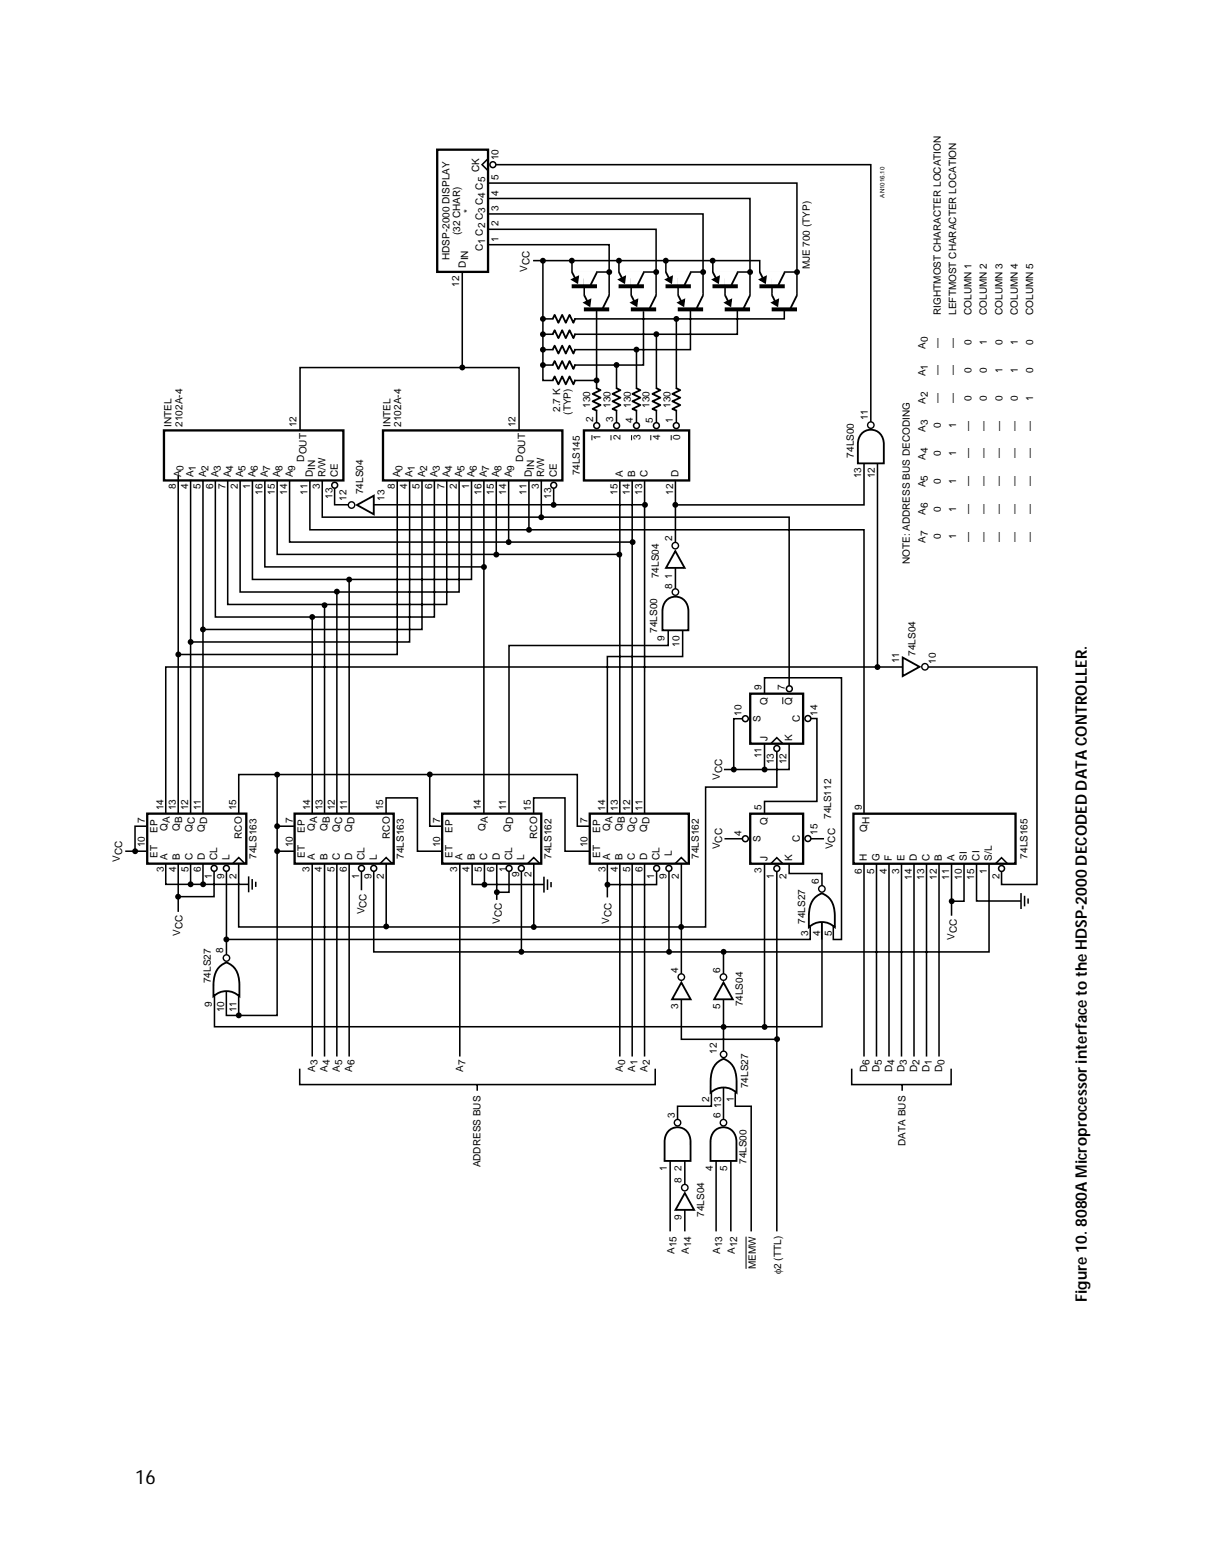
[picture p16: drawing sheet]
<svg xmlns="http://www.w3.org/2000/svg" width="216mm" height="279mm" viewBox="0 0 216 279" stroke-linecap="round" stroke-linejoin="round" font-family="sans-serif">
<defs><g id="words">
<text font-size="3.5" x="24.2" y="265.3">16</text>
<text font-size="2.8" x="194.2" y="232.8" transform="rotate(-90 194.2 232.8)">Figure 10. 8080A Microprocessor interface to the HDSP-2000 DECODED DATA CONTROLLER.</text>
<g font-size="1.8">
<text x="89.1" y="28.6" transform="rotate(-90 89.1 28.6)">10</text>
<text x="85.6" y="30.8" transform="rotate(-90 85.6 30.8)">CK</text>
<text x="89.1" y="35" transform="rotate(-90 89.1 35)">4</text>
<text x="89.1" y="32.2" transform="rotate(-90 89.1 32.2)">5</text>
<text x="84.2" y="38" transform="rotate(-90 84.2 38)">*</text>
<text x="89.1" y="40.5" transform="rotate(-90 89.1 40.5)">2</text>
<text x="89.1" y="37.7" transform="rotate(-90 89.1 37.7)">3</text>
<text x="80.3" y="46.5" transform="rotate(-90 80.3 46.5)">HDSP-2000 DISPLAY</text>
<text x="82.3" y="42.1" transform="rotate(-90 82.3 42.1)">(32 CHAR)</text>
<text x="83.2" y="47.9" transform="rotate(-90 83.2 47.9)">DIN</text>
<text x="86.3" y="44.9" transform="rotate(-90 86.3 44.9)">C1 C2 C3 C4 C5</text>
<text x="89.1" y="43.2" transform="rotate(-90 89.1 43.2)">1</text>
<text x="82.1" y="51.3" transform="rotate(-90 82.1 51.3)">12</text>
<text x="94.2" y="48.6" transform="rotate(-90 94.2 48.6)">VCC</text>
<text x="144.8" y="48.2" transform="rotate(-90 144.8 48.2)">MJE 700 (TYP)</text>
<text x="168.1" y="56.3" transform="rotate(-90 168.1 56.3)">RIGHTMOST CHARACTER LOCATION</text>
<text x="170.9" y="56.3" transform="rotate(-90 170.9 56.3)">LEFTMOST CHARACTER LOCATION</text>
<text x="173.6" y="56.3" transform="rotate(-90 173.6 56.3)">COLUMN 1</text>
<text x="176.4" y="56.3" transform="rotate(-90 176.4 56.3)">COLUMN 2</text>
<text x="179.1" y="56.3" transform="rotate(-90 179.1 56.3)">COLUMN 3</text>
<text x="181.9" y="56.3" transform="rotate(-90 181.9 56.3)">COLUMN 4</text>
<text x="184.6" y="56.3" transform="rotate(-90 184.6 56.3)">COLUMN 5</text>
<text x="165.4" y="62.3" transform="rotate(-90 165.4 62.3)">A0</text>
<text x="168.1" y="62.1" transform="rotate(-90 168.1 62.1)">—</text>
<text x="170.9" y="62.1" transform="rotate(-90 170.9 62.1)">—</text>
<text x="173.6" y="61.7" transform="rotate(-90 173.6 61.7)">0</text>
<text x="176.4" y="61.7" transform="rotate(-90 176.4 61.7)">1</text>
<text x="179.1" y="61.7" transform="rotate(-90 179.1 61.7)">0</text>
<text x="181.9" y="61.7" transform="rotate(-90 181.9 61.7)">1</text>
<text x="184.6" y="61.7" transform="rotate(-90 184.6 61.7)">0</text>
<text x="165.4" y="67.3" transform="rotate(-90 165.4 67.3)">A1</text>
<text x="168.1" y="67.1" transform="rotate(-90 168.1 67.1)">—</text>
<text x="170.9" y="67.1" transform="rotate(-90 170.9 67.1)">—</text>
<text x="173.6" y="71.6" transform="rotate(-90 173.6 71.6)">0</text>
<text x="173.6" y="66.7" transform="rotate(-90 173.6 66.7)">0</text>
<text x="176.4" y="71.6" transform="rotate(-90 176.4 71.6)">0</text>
<text x="176.4" y="66.7" transform="rotate(-90 176.4 66.7)">0</text>
<text x="179.1" y="71.6" transform="rotate(-90 179.1 71.6)">0</text>
<text x="179.1" y="66.7" transform="rotate(-90 179.1 66.7)">1</text>
<text x="181.9" y="71.6" transform="rotate(-90 181.9 71.6)">0</text>
<text x="181.9" y="66.7" transform="rotate(-90 181.9 66.7)">1</text>
<text x="184.6" y="71.6" transform="rotate(-90 184.6 71.6)">1</text>
<text x="184.6" y="66.7" transform="rotate(-90 184.6 66.7)">0</text>
<text x="30.7" y="76.3" transform="rotate(-90 30.7 76.3)">INTEL</text>
<text x="32.6" y="76.3" transform="rotate(-90 32.6 76.3)">2102A-4</text>
<text x="53" y="76.4" transform="rotate(-90 53 76.4)">12</text>
<text x="69.8" y="76.3" transform="rotate(-90 69.8 76.3)">INTEL</text>
<text x="71.7" y="76.3" transform="rotate(-90 71.7 76.3)">2102A-4</text>
<text x="92.1" y="76.4" transform="rotate(-90 92.1 76.4)">12</text>
<text x="100.1" y="73.6" transform="rotate(-90 100.1 73.6)">2.7 K</text>
<text x="102" y="74.1" transform="rotate(-90 102 74.1)">(TYP)</text>
<text x="105.5" y="72.9" transform="rotate(-90 105.5 72.9)">130</text>
<text x="106" y="75.4" transform="rotate(-90 106 75.4)">2</text>
<text x="109.1" y="72.9" transform="rotate(-90 109.1 72.9)">130</text>
<text x="109.6" y="75.4" transform="rotate(-90 109.6 75.4)">3</text>
<text x="112.7" y="72.9" transform="rotate(-90 112.7 72.9)">130</text>
<text x="113.1" y="75.7" transform="rotate(-90 113.1 75.7)">4</text>
<text x="116.1" y="72.9" transform="rotate(-90 116.1 72.9)">130</text>
<text x="116.7" y="75.7" transform="rotate(-90 116.7 75.7)">5</text>
<text x="119.8" y="72.9" transform="rotate(-90 119.8 72.9)">130</text>
<text x="120.2" y="75.7" transform="rotate(-90 120.2 75.7)">1</text>
<text x="155.1" y="75.1" transform="rotate(-90 155.1 75.1)">11</text>
<text x="165.4" y="77.2" transform="rotate(-90 165.4 77.2)">A3</text>
<text x="165.4" y="72.2" transform="rotate(-90 165.4 72.2)">A2</text>
<text x="168.1" y="76.6" transform="rotate(-90 168.1 76.6)">0</text>
<text x="168.1" y="72" transform="rotate(-90 168.1 72)">—</text>
<text x="170.9" y="76.6" transform="rotate(-90 170.9 76.6)">1</text>
<text x="170.9" y="72" transform="rotate(-90 170.9 72)">—</text>
<text x="173.6" y="77" transform="rotate(-90 173.6 77)">—</text>
<text x="176.4" y="77" transform="rotate(-90 176.4 77)">—</text>
<text x="179.1" y="77" transform="rotate(-90 179.1 77)">—</text>
<text x="181.9" y="77" transform="rotate(-90 181.9 77)">—</text>
<text x="184.6" y="77" transform="rotate(-90 184.6 77)">—</text>
<text x="54.3" y="82.5" transform="rotate(-90 54.3 82.5)">DOUT</text>
<text x="93.5" y="82.5" transform="rotate(-90 93.5 82.5)">DOUT</text>
<text x="107.3" y="78.7" transform="rotate(-90 107.3 78.7)">1</text>
<text x="110.9" y="78.7" transform="rotate(-90 110.9 78.7)">2</text>
<text x="114.4" y="78.7" transform="rotate(-90 114.4 78.7)">3</text>
<text x="118" y="78.7" transform="rotate(-90 118 78.7)">4</text>
<text x="121.6" y="78.7" transform="rotate(-90 121.6 78.7)">0</text>
<text x="152.6" y="81.8" transform="rotate(-90 152.6 81.8)">74LS00</text>
<text x="165.4" y="82.1" transform="rotate(-90 165.4 82.1)">A4</text>
<text x="168.1" y="81.5" transform="rotate(-90 168.1 81.5)">0</text>
<text x="170.9" y="81.5" transform="rotate(-90 170.9 81.5)">1</text>
<text x="173.6" y="81.9" transform="rotate(-90 173.6 81.9)">—</text>
<text x="176.4" y="81.9" transform="rotate(-90 176.4 81.9)">—</text>
<text x="179.1" y="81.9" transform="rotate(-90 179.1 81.9)">—</text>
<text x="181.9" y="81.9" transform="rotate(-90 181.9 81.9)">—</text>
<text x="184.6" y="81.9" transform="rotate(-90 184.6 81.9)">—</text>
<text x="31.4" y="87.4" transform="rotate(-90 31.4 87.4)">8</text>
<text x="32.4" y="85.3" transform="rotate(-90 32.4 85.3)">A0</text>
<text x="33.6" y="87.4" transform="rotate(-90 33.6 87.4)">4</text>
<text x="34.6" y="85.3" transform="rotate(-90 34.6 85.3)">A1</text>
<text x="35.9" y="87.4" transform="rotate(-90 35.9 87.4)">5</text>
<text x="36.8" y="85.3" transform="rotate(-90 36.8 85.3)">A2</text>
<text x="38.1" y="87.4" transform="rotate(-90 38.1 87.4)">6</text>
<text x="39" y="85.3" transform="rotate(-90 39 85.3)">A3</text>
<text x="40.3" y="87.4" transform="rotate(-90 40.3 87.4)">7</text>
<text x="41.2" y="85.3" transform="rotate(-90 41.2 85.3)">A4</text>
<text x="42.5" y="87.4" transform="rotate(-90 42.5 87.4)">2</text>
<text x="43.5" y="85.3" transform="rotate(-90 43.5 85.3)">A5</text>
<text x="44.7" y="87.4" transform="rotate(-90 44.7 87.4)">1</text>
<text x="45.7" y="85.3" transform="rotate(-90 45.7 85.3)">A6</text>
<text x="46.9" y="88.4" transform="rotate(-90 46.9 88.4)">16</text>
<text x="47.9" y="85.3" transform="rotate(-90 47.9 85.3)">A7</text>
<text x="49.1" y="88.4" transform="rotate(-90 49.1 88.4)">15</text>
<text x="50.1" y="85.3" transform="rotate(-90 50.1 85.3)">A8</text>
<text x="51.4" y="88.4" transform="rotate(-90 51.4 88.4)">14</text>
<text x="52.3" y="85.3" transform="rotate(-90 52.3 85.3)">A9</text>
<text x="55" y="88.4" transform="rotate(-90 55 88.4)">11</text>
<text x="55.9" y="85.3" transform="rotate(-90 55.9 85.3)">DIN</text>
<text x="57.2" y="87.4" transform="rotate(-90 57.2 87.4)">3</text>
<text x="58.1" y="85.3" transform="rotate(-90 58.1 85.3)">R/W</text>
<text x="59.4" y="89.2" transform="rotate(-90 59.4 89.2)">13</text>
<text x="60.4" y="85.3" transform="rotate(-90 60.4 85.3)">CE</text>
<text x="61.9" y="89.5" transform="rotate(-90 61.9 89.5)">12</text>
<text x="64.9" y="88.3" transform="rotate(-90 64.9 88.3)">74LS04</text>
<text x="68.7" y="89.5" transform="rotate(-90 68.7 89.5)">13</text>
<text x="70.6" y="87.4" transform="rotate(-90 70.6 87.4)">8</text>
<text x="71.5" y="85.3" transform="rotate(-90 71.5 85.3)">A0</text>
<text x="72.8" y="87.4" transform="rotate(-90 72.8 87.4)">4</text>
<text x="73.7" y="85.3" transform="rotate(-90 73.7 85.3)">A1</text>
<text x="75" y="87.4" transform="rotate(-90 75 87.4)">5</text>
<text x="76" y="85.3" transform="rotate(-90 76 85.3)">A2</text>
<text x="77.2" y="87.4" transform="rotate(-90 77.2 87.4)">6</text>
<text x="78.2" y="85.3" transform="rotate(-90 78.2 85.3)">A3</text>
<text x="79.4" y="87.4" transform="rotate(-90 79.4 87.4)">7</text>
<text x="80.4" y="85.3" transform="rotate(-90 80.4 85.3)">A4</text>
<text x="81.6" y="87.4" transform="rotate(-90 81.6 87.4)">2</text>
<text x="82.6" y="85.3" transform="rotate(-90 82.6 85.3)">A5</text>
<text x="83.8" y="87.4" transform="rotate(-90 83.8 87.4)">1</text>
<text x="84.8" y="85.3" transform="rotate(-90 84.8 85.3)">A6</text>
<text x="86.1" y="88.4" transform="rotate(-90 86.1 88.4)">16</text>
<text x="87" y="85.3" transform="rotate(-90 87 85.3)">A7</text>
<text x="88.3" y="88.4" transform="rotate(-90 88.3 88.4)">15</text>
<text x="89.2" y="85.3" transform="rotate(-90 89.2 85.3)">A8</text>
<text x="90.5" y="88.4" transform="rotate(-90 90.5 88.4)">14</text>
<text x="91.5" y="85.3" transform="rotate(-90 91.5 85.3)">A9</text>
<text x="94.1" y="88.4" transform="rotate(-90 94.1 88.4)">11</text>
<text x="95.1" y="85.3" transform="rotate(-90 95.1 85.3)">DIN</text>
<text x="96.3" y="87.4" transform="rotate(-90 96.3 87.4)">3</text>
<text x="97.3" y="85.3" transform="rotate(-90 97.3 85.3)">R/W</text>
<text x="98.5" y="89.2" transform="rotate(-90 98.5 89.2)">13</text>
<text x="99.5" y="85.3" transform="rotate(-90 99.5 85.3)">CE</text>
<text x="103.6" y="85" transform="rotate(-90 103.6 85)">74LS145</text>
<text x="110.4" y="88.4" transform="rotate(-90 110.4 88.4)">15</text>
<text x="111.3" y="85.3" transform="rotate(-90 111.3 85.3)">A</text>
<text x="112.6" y="88.4" transform="rotate(-90 112.6 88.4)">14</text>
<text x="113.5" y="85.3" transform="rotate(-90 113.5 85.3)">B</text>
<text x="114.8" y="88.4" transform="rotate(-90 114.8 88.4)">13</text>
<text x="115.7" y="85.3" transform="rotate(-90 115.7 85.3)">C</text>
<text x="120.3" y="88.4" transform="rotate(-90 120.3 88.4)">12</text>
<text x="121.3" y="85.3" transform="rotate(-90 121.3 85.3)">D</text>
<text x="153.9" y="85.5" transform="rotate(-90 153.9 85.5)">13</text>
<text x="156.3" y="85.5" transform="rotate(-90 156.3 85.5)">12</text>
<text x="165.4" y="87.1" transform="rotate(-90 165.4 87.1)">A5</text>
<text x="168.1" y="86.5" transform="rotate(-90 168.1 86.5)">0</text>
<text x="170.9" y="86.5" transform="rotate(-90 170.9 86.5)">1</text>
<text x="173.6" y="86.9" transform="rotate(-90 173.6 86.9)">—</text>
<text x="176.4" y="86.9" transform="rotate(-90 176.4 86.9)">—</text>
<text x="179.1" y="86.9" transform="rotate(-90 179.1 86.9)">—</text>
<text x="181.9" y="86.9" transform="rotate(-90 181.9 86.9)">—</text>
<text x="184.6" y="86.9" transform="rotate(-90 184.6 86.9)">—</text>
<text x="165.4" y="92" transform="rotate(-90 165.4 92)">A6</text>
<text x="168.1" y="91.4" transform="rotate(-90 168.1 91.4)">0</text>
<text x="170.9" y="91.4" transform="rotate(-90 170.9 91.4)">1</text>
<text x="173.6" y="91.8" transform="rotate(-90 173.6 91.8)">—</text>
<text x="176.4" y="91.8" transform="rotate(-90 176.4 91.8)">—</text>
<text x="179.1" y="91.8" transform="rotate(-90 179.1 91.8)">—</text>
<text x="181.9" y="91.8" transform="rotate(-90 181.9 91.8)">—</text>
<text x="184.6" y="91.8" transform="rotate(-90 184.6 91.8)">—</text>
<text x="120.1" y="96.8" transform="rotate(-90 120.1 96.8)">2</text>
<text x="162.6" y="100.9" transform="rotate(-90 162.6 100.9)">NOTE: ADDRESS BUS DECODING</text>
<text x="165.4" y="97" transform="rotate(-90 165.4 97)">A7</text>
<text x="168.1" y="96.4" transform="rotate(-90 168.1 96.4)">0</text>
<text x="170.9" y="96.4" transform="rotate(-90 170.9 96.4)">1</text>
<text x="173.6" y="96.8" transform="rotate(-90 173.6 96.8)">—</text>
<text x="176.4" y="96.8" transform="rotate(-90 176.4 96.8)">—</text>
<text x="179.1" y="96.8" transform="rotate(-90 179.1 96.8)">—</text>
<text x="181.9" y="96.8" transform="rotate(-90 181.9 96.8)">—</text>
<text x="184.6" y="96.8" transform="rotate(-90 184.6 96.8)">—</text>
<text x="117.8" y="103.3" transform="rotate(-90 117.8 103.3)">74LS04</text>
<text x="120.1" y="105.2" transform="rotate(-90 120.1 105.2)">8 1</text>
<text x="117.5" y="113.1" transform="rotate(-90 117.5 113.1)">74LS00</text>
<text x="118.8" y="114.7" transform="rotate(-90 118.8 114.7)">9</text>
<text x="121.4" y="115.7" transform="rotate(-90 121.4 115.7)">10</text>
<text x="160.7" y="118.6" transform="rotate(-90 160.7 118.6)">11</text>
<text x="163.6" y="117.2" transform="rotate(-90 163.6 117.2)">74LS04</text>
<text x="167.3" y="118.7" transform="rotate(-90 167.3 118.7)">10</text>
<text x="136.1" y="123.4" transform="rotate(-90 136.1 123.4)">9</text>
<text x="137.2" y="125.9" transform="rotate(-90 137.2 125.9)">Q</text>
<text x="140.3" y="123.4" transform="rotate(-90 140.3 123.4)">7</text>
<text x="141.6" y="125.9" transform="rotate(-90 141.6 125.9)">Q</text>
<text x="132.5" y="127.9" transform="rotate(-90 132.5 127.9)">10</text>
<text x="135.9" y="129.1" transform="rotate(-90 135.9 129.1)">S</text>
<text x="143" y="129.1" transform="rotate(-90 143 129.1)">C</text>
<text x="146.1" y="127.9" transform="rotate(-90 146.1 127.9)">14</text>
<text x="136.1" y="135.5" transform="rotate(-90 136.1 135.5)">11</text>
<text x="137.2" y="132.4" transform="rotate(-90 137.2 132.4)">J</text>
<text x="138.3" y="136.6" transform="rotate(-90 138.3 136.6)">13</text>
<text x="140.5" y="136.6" transform="rotate(-90 140.5 136.6)">12</text>
<text x="141.6" y="132.4" transform="rotate(-90 141.6 132.4)">K</text>
<text x="128.6" y="139.4" transform="rotate(-90 128.6 139.4)">VCC</text>
<text x="25.9" y="147.1" transform="rotate(-90 25.9 147.1)">7</text>
<text x="28.2" y="148.9" transform="rotate(-90 28.2 148.9)">EP</text>
<text x="29.2" y="144.9" transform="rotate(-90 29.2 144.9)">14</text>
<text x="30" y="148.6" transform="rotate(-90 30 148.6)">QA</text>
<text x="31.4" y="144.9" transform="rotate(-90 31.4 144.9)">13</text>
<text x="32.2" y="148.6" transform="rotate(-90 32.2 148.6)">QB</text>
<text x="33.7" y="144.9" transform="rotate(-90 33.7 144.9)">12</text>
<text x="34.4" y="148.7" transform="rotate(-90 34.4 148.7)">QC</text>
<text x="35.9" y="144.9" transform="rotate(-90 35.9 144.9)">11</text>
<text x="36.6" y="148.7" transform="rotate(-90 36.6 148.7)">QD</text>
<text x="42.2" y="144.9" transform="rotate(-90 42.2 144.9)">15</text>
<text x="43.2" y="149.9" transform="rotate(-90 43.2 149.9)">RCO</text>
<text x="52.3" y="147.1" transform="rotate(-90 52.3 147.1)">7</text>
<text x="54.5" y="148.9" transform="rotate(-90 54.5 148.9)">EP</text>
<text x="55.4" y="144.9" transform="rotate(-90 55.4 144.9)">14</text>
<text x="56.3" y="148.6" transform="rotate(-90 56.3 148.6)">QA</text>
<text x="57.6" y="144.9" transform="rotate(-90 57.6 144.9)">13</text>
<text x="58.5" y="148.6" transform="rotate(-90 58.5 148.6)">QB</text>
<text x="59.9" y="144.9" transform="rotate(-90 59.9 144.9)">12</text>
<text x="60.7" y="148.7" transform="rotate(-90 60.7 148.7)">QC</text>
<text x="62.1" y="144.9" transform="rotate(-90 62.1 144.9)">11</text>
<text x="62.9" y="148.7" transform="rotate(-90 62.9 148.7)">QD</text>
<text x="68.5" y="144.9" transform="rotate(-90 68.5 144.9)">15</text>
<text x="69.7" y="149.9" transform="rotate(-90 69.7 149.9)">RCO</text>
<text x="78.6" y="147.1" transform="rotate(-90 78.6 147.1)">7</text>
<text x="80.9" y="148.9" transform="rotate(-90 80.9 148.9)">EP</text>
<text x="85.9" y="144.9" transform="rotate(-90 85.9 144.9)">14</text>
<text x="86.8" y="148.6" transform="rotate(-90 86.8 148.6)">QA</text>
<text x="90.4" y="144.9" transform="rotate(-90 90.4 144.9)">11</text>
<text x="91.3" y="148.7" transform="rotate(-90 91.3 148.7)">QD</text>
<text x="94.9" y="144.9" transform="rotate(-90 94.9 144.9)">15</text>
<text x="96" y="149.9" transform="rotate(-90 96 149.9)">RCO</text>
<text x="105" y="147.1" transform="rotate(-90 105 147.1)">7</text>
<text x="107.3" y="148.9" transform="rotate(-90 107.3 148.9)">EP</text>
<text x="108.2" y="144.9" transform="rotate(-90 108.2 144.9)">14</text>
<text x="109" y="148.6" transform="rotate(-90 109 148.6)">QA</text>
<text x="110.4" y="144.9" transform="rotate(-90 110.4 144.9)">13</text>
<text x="111.3" y="148.6" transform="rotate(-90 111.3 148.6)">QB</text>
<text x="112.6" y="144.9" transform="rotate(-90 112.6 144.9)">12</text>
<text x="113.5" y="148.7" transform="rotate(-90 113.5 148.7)">QC</text>
<text x="114.8" y="144.9" transform="rotate(-90 114.8 144.9)">11</text>
<text x="115.7" y="148.7" transform="rotate(-90 115.7 148.7)">QD</text>
<text x="132.5" y="149.4" transform="rotate(-90 132.5 149.4)">4</text>
<text x="136.1" y="144.9" transform="rotate(-90 136.1 144.9)">5</text>
<text x="137.2" y="147.4" transform="rotate(-90 137.2 147.4)">Q</text>
<text x="146.1" y="149.2" transform="rotate(-90 146.1 149.2)">15</text>
<text x="148.6" y="146.4" transform="rotate(-90 148.6 146.4)">74LS112</text>
<text x="154" y="144.9" transform="rotate(-90 154 144.9)">9</text>
<text x="155" y="148.7" transform="rotate(-90 155 148.7)">QH</text>
<text x="21.4" y="154.1" transform="rotate(-90 21.4 154.1)">VCC</text>
<text x="25.9" y="151.5" transform="rotate(-90 25.9 151.5)">10</text>
<text x="28.2" y="153.3" transform="rotate(-90 28.2 153.3)">ET</text>
<text x="29.3" y="155.9" transform="rotate(-90 29.3 155.9)">3</text>
<text x="30" y="153.8" transform="rotate(-90 30 153.8)">A</text>
<text x="31.5" y="155.9" transform="rotate(-90 31.5 155.9)">4</text>
<text x="32.2" y="153.8" transform="rotate(-90 32.2 153.8)">B</text>
<text x="33.7" y="155.9" transform="rotate(-90 33.7 155.9)">5</text>
<text x="34.4" y="153.8" transform="rotate(-90 34.4 153.8)">C</text>
<text x="35.9" y="155.9" transform="rotate(-90 35.9 155.9)">6</text>
<text x="36.6" y="153.8" transform="rotate(-90 36.6 153.8)">D</text>
<text x="38.8" y="153.8" transform="rotate(-90 38.8 153.8)">CL</text>
<text x="41" y="153.8" transform="rotate(-90 41 153.8)">L</text>
<text x="45.8" y="153.5" transform="rotate(-90 45.8 153.5)">74LS163</text>
<text x="52.3" y="151.5" transform="rotate(-90 52.3 151.5)">10</text>
<text x="54.5" y="153.3" transform="rotate(-90 54.5 153.3)">ET</text>
<text x="55.3" y="155.9" transform="rotate(-90 55.3 155.9)">3</text>
<text x="56.3" y="153.8" transform="rotate(-90 56.3 153.8)">A</text>
<text x="57.5" y="155.9" transform="rotate(-90 57.5 155.9)">4</text>
<text x="58.5" y="153.8" transform="rotate(-90 58.5 153.8)">B</text>
<text x="59.8" y="155.9" transform="rotate(-90 59.8 155.9)">5</text>
<text x="60.7" y="153.8" transform="rotate(-90 60.7 153.8)">C</text>
<text x="62" y="155.9" transform="rotate(-90 62 155.9)">6</text>
<text x="62.9" y="153.8" transform="rotate(-90 62.9 153.8)">D</text>
<text x="65.1" y="153.8" transform="rotate(-90 65.1 153.8)">CL</text>
<text x="67.3" y="153.7" transform="rotate(-90 67.3 153.7)">L</text>
<text x="72.2" y="153.5" transform="rotate(-90 72.2 153.5)">74LS163</text>
<text x="78.6" y="151.5" transform="rotate(-90 78.6 151.5)">10</text>
<text x="80.9" y="153.3" transform="rotate(-90 80.9 153.3)">ET</text>
<text x="81.7" y="155.9" transform="rotate(-90 81.7 155.9)">3</text>
<text x="82.7" y="153.8" transform="rotate(-90 82.7 153.8)">A</text>
<text x="83.9" y="155.9" transform="rotate(-90 83.9 155.9)">4</text>
<text x="84.9" y="153.8" transform="rotate(-90 84.9 153.8)">B</text>
<text x="86.1" y="155.9" transform="rotate(-90 86.1 155.9)">5</text>
<text x="87.1" y="153.8" transform="rotate(-90 87.1 153.8)">C</text>
<text x="88.3" y="155.9" transform="rotate(-90 88.3 155.9)">6</text>
<text x="89.3" y="153.8" transform="rotate(-90 89.3 153.8)">D</text>
<text x="90.6" y="155.9" transform="rotate(-90 90.6 155.9)">1</text>
<text x="91.5" y="153.8" transform="rotate(-90 91.5 153.8)">CL</text>
<text x="93.7" y="153.7" transform="rotate(-90 93.7 153.7)">L</text>
<text x="98.5" y="153.5" transform="rotate(-90 98.5 153.5)">74LS162</text>
<text x="105" y="151.5" transform="rotate(-90 105 151.5)">10</text>
<text x="107.3" y="153.3" transform="rotate(-90 107.3 153.3)">ET</text>
<text x="108.2" y="155.9" transform="rotate(-90 108.2 155.9)">3</text>
<text x="109" y="153.8" transform="rotate(-90 109 153.8)">A</text>
<text x="110.4" y="155.9" transform="rotate(-90 110.4 155.9)">4</text>
<text x="111.3" y="153.8" transform="rotate(-90 111.3 153.8)">B</text>
<text x="112.6" y="155.9" transform="rotate(-90 112.6 155.9)">5</text>
<text x="113.5" y="153.8" transform="rotate(-90 113.5 153.8)">C</text>
<text x="114.9" y="155.9" transform="rotate(-90 114.9 155.9)">6</text>
<text x="115.7" y="153.8" transform="rotate(-90 115.7 153.8)">D</text>
<text x="117.9" y="153.8" transform="rotate(-90 117.9 153.8)">CL</text>
<text x="120.1" y="153" transform="rotate(-90 120.1 153)">L</text>
<text x="124.9" y="153.5" transform="rotate(-90 124.9 153.5)">74LS162</text>
<text x="128.6" y="151.8" transform="rotate(-90 128.6 151.8)">VCC</text>
<text x="135.9" y="150.5" transform="rotate(-90 135.9 150.5)">S</text>
<text x="136.1" y="156" transform="rotate(-90 136.1 156)">3</text>
<text x="137.2" y="153.9" transform="rotate(-90 137.2 153.9)">J</text>
<text x="141.6" y="153.9" transform="rotate(-90 141.6 153.9)">K</text>
<text x="143" y="150.6" transform="rotate(-90 143 150.6)">C</text>
<text x="148.8" y="151.8" transform="rotate(-90 148.8 151.8)">VCC</text>
<text x="154.9" y="153.9" transform="rotate(-90 154.9 153.9)">H</text>
<text x="157.2" y="153.9" transform="rotate(-90 157.2 153.9)">G</text>
<text x="159.4" y="153.9" transform="rotate(-90 159.4 153.9)">F</text>
<text x="161.6" y="153.9" transform="rotate(-90 161.6 153.9)">E</text>
<text x="163.9" y="153.9" transform="rotate(-90 163.9 153.9)">D</text>
<text x="166.1" y="153.9" transform="rotate(-90 166.1 153.9)">C</text>
<text x="168.3" y="153.9" transform="rotate(-90 168.3 153.9)">B</text>
<text x="170.6" y="153.9" transform="rotate(-90 170.6 153.9)">A</text>
<text x="172.8" y="153.9" transform="rotate(-90 172.8 153.9)">SI</text>
<text x="175" y="153.9" transform="rotate(-90 175 153.9)">CI</text>
<text x="177.3" y="153.9" transform="rotate(-90 177.3 153.9)">S/L</text>
<text x="183.6" y="153.5" transform="rotate(-90 183.6 153.5)">74LS165</text>
<text x="37.8" y="157" transform="rotate(-90 37.8 157)">1</text>
<text x="40.1" y="157" transform="rotate(-90 40.1 157)">9</text>
<text x="42.3" y="157" transform="rotate(-90 42.3 157)">2</text>
<text x="64.2" y="157.1" transform="rotate(-90 64.2 157.1)">1</text>
<text x="66.4" y="157.1" transform="rotate(-90 66.4 157.1)">9</text>
<text x="68.6" y="157.1" transform="rotate(-90 68.6 157.1)">2</text>
<text x="92.8" y="156.8" transform="rotate(-90 92.8 156.8)">9</text>
<text x="95" y="156.8" transform="rotate(-90 95 156.8)">2</text>
<text x="116.9" y="157.1" transform="rotate(-90 116.9 157.1)">1</text>
<text x="119.1" y="157.1" transform="rotate(-90 119.1 157.1)">9</text>
<text x="121.4" y="157.1" transform="rotate(-90 121.4 157.1)">2</text>
<text x="138.3" y="157.1" transform="rotate(-90 138.3 157.1)">1</text>
<text x="140.5" y="157.1" transform="rotate(-90 140.5 157.1)">2</text>
<text x="146.4" y="158" transform="rotate(-90 146.4 158)">6</text>
<text x="154" y="156.2" transform="rotate(-90 154 156.2)">6</text>
<text x="156.3" y="156.2" transform="rotate(-90 156.3 156.2)">5</text>
<text x="158.5" y="156.2" transform="rotate(-90 158.5 156.2)">4</text>
<text x="160.7" y="156.2" transform="rotate(-90 160.7 156.2)">3</text>
<text x="163" y="157.2" transform="rotate(-90 163 157.2)">14</text>
<text x="165.2" y="157.2" transform="rotate(-90 165.2 157.2)">13</text>
<text x="167.4" y="157.2" transform="rotate(-90 167.4 157.2)">12</text>
<text x="169.7" y="157.2" transform="rotate(-90 169.7 157.2)">11</text>
<text x="171.9" y="157.2" transform="rotate(-90 171.9 157.2)">10</text>
<text x="174.1" y="157.2" transform="rotate(-90 174.1 157.2)">15</text>
<text x="176.4" y="156.2" transform="rotate(-90 176.4 156.2)">1</text>
<text x="178.6" y="157.1" transform="rotate(-90 178.6 157.1)">2</text>
<text x="32.2" y="167.3" transform="rotate(-90 32.2 167.3)">VCC</text>
<text x="65.1" y="163.5" transform="rotate(-90 65.1 163.5)">VCC</text>
<text x="89.3" y="165.1" transform="rotate(-90 89.3 165.1)">VCC</text>
<text x="108.9" y="165.1" transform="rotate(-90 108.9 165.1)">VCC</text>
<text x="143.9" y="165.1" transform="rotate(-90 143.9 165.1)">74LS27</text>
<text x="144.5" y="167.4" transform="rotate(-90 144.5 167.4)">3</text>
<text x="146.6" y="167.4" transform="rotate(-90 146.6 167.4)">4</text>
<text x="148.7" y="167.4" transform="rotate(-90 148.7 167.4)">5</text>
<text x="39.9" y="170.3" transform="rotate(-90 39.9 170.3)">8</text>
<text x="121.2" y="173.9" transform="rotate(-90 121.2 173.9)">4</text>
<text x="128.7" y="173.9" transform="rotate(-90 128.7 173.9)">6</text>
<text x="170.6" y="168.1" transform="rotate(-90 170.6 168.1)">VCC</text>
<text x="37.7" y="175.8" transform="rotate(-90 37.7 175.8)">74LS27</text>
<text x="37.8" y="180" transform="rotate(-90 37.8 180)">9</text>
<text x="132.7" y="179.9" transform="rotate(-90 132.7 179.9)">74LS04</text>
<text x="40.1" y="181" transform="rotate(-90 40.1 181)">10</text>
<text x="42.3" y="181" transform="rotate(-90 42.3 181)">11</text>
<text x="121.2" y="180.4" transform="rotate(-90 121.2 180.4)">3</text>
<text x="128.7" y="180.4" transform="rotate(-90 128.7 180.4)">5</text>
<text x="56.4" y="191.6" transform="rotate(-90 56.4 191.6)">A3</text>
<text x="58.6" y="191.6" transform="rotate(-90 58.6 191.6)">A4</text>
<text x="60.8" y="191.6" transform="rotate(-90 60.8 191.6)">A5</text>
<text x="63" y="191.6" transform="rotate(-90 63 191.6)">A6</text>
<text x="82.8" y="191.6" transform="rotate(-90 82.8 191.6)">A7</text>
<text x="111.3" y="191.6" transform="rotate(-90 111.3 191.6)">A0</text>
<text x="113.5" y="191.6" transform="rotate(-90 113.5 191.6)">A1</text>
<text x="115.7" y="191.6" transform="rotate(-90 115.7 191.6)">A2</text>
<text x="128.1" y="188.4" transform="rotate(-90 128.1 188.4)">12</text>
<text x="155" y="191.7" transform="rotate(-90 155 191.7)">D6</text>
<text x="157.2" y="191.7" transform="rotate(-90 157.2 191.7)">D5</text>
<text x="159.4" y="191.7" transform="rotate(-90 159.4 191.7)">D4</text>
<text x="161.7" y="191.7" transform="rotate(-90 161.7 191.7)">D3</text>
<text x="163.9" y="191.7" transform="rotate(-90 163.9 191.7)">D2</text>
<text x="166.1" y="191.7" transform="rotate(-90 166.1 191.7)">D1</text>
<text x="168.4" y="191.7" transform="rotate(-90 168.4 191.7)">D0</text>
<text x="126.8" y="197" transform="rotate(-90 126.8 197)">2</text>
<text x="128.9" y="198" transform="rotate(-90 128.9 198)">13</text>
<text x="131.1" y="197" transform="rotate(-90 131.1 197)">1</text>
<text x="133.7" y="194.5" transform="rotate(-90 133.7 194.5)">74LS27</text>
<text x="120.6" y="199.8" transform="rotate(-90 120.6 199.8)">3</text>
<text x="128.8" y="199.8" transform="rotate(-90 128.8 199.8)">6</text>
<text x="85.9" y="208.7" transform="rotate(-90 85.9 208.7)">ADDRESS BUS</text>
<text x="119.2" y="209.3" transform="rotate(-90 119.2 209.3)">1</text>
<text x="121.8" y="209.3" transform="rotate(-90 121.8 209.3)">2</text>
<text x="127.4" y="209.3" transform="rotate(-90 127.4 209.3)">4</text>
<text x="130" y="209.3" transform="rotate(-90 130 209.3)">5</text>
<text x="133.4" y="208.1" transform="rotate(-90 133.4 208.1)">74LS00</text>
<text x="161.8" y="204.8" transform="rotate(-90 161.8 204.8)">DATA BUS</text>
<text x="121.8" y="211.5" transform="rotate(-90 121.8 211.5)">8</text>
<text x="121.8" y="218" transform="rotate(-90 121.8 218)">9</text>
<text x="125.8" y="217.5" transform="rotate(-90 125.8 217.5)">74LS04</text>
<text x="120.5" y="224.1" transform="rotate(-90 120.5 224.1)">A15</text>
<text x="123.1" y="224.1" transform="rotate(-90 123.1 224.1)">A14</text>
<text x="128.7" y="224.1" transform="rotate(-90 128.7 224.1)">A13</text>
<text x="131.3" y="224.1" transform="rotate(-90 131.3 224.1)">A12</text>
<text x="135.1" y="226.8" transform="rotate(-90 135.1 226.8)">MEMW</text>
<text x="139.6" y="227.8" transform="rotate(-90 139.6 227.8)">φ2 (TTL)</text>
</g>
<text font-size="1.1" x="158.1" y="35.3" transform="rotate(-90 158.1 35.3)">AN1016.10</text>
</g></defs>
<g fill="none" stroke="#000" stroke-width=".28">
<path d="M87.2 38.2h38.5v14.5h-4.5v-2.9M87.2 35.5h46.8v17.2h-4.4v-2.9M87.2 32.7h55.2v20h-4.4v-2.9M88.1 29.4h67.5v46.4M82.6 40.9v24.8M87.2 43.7h21.7v9h-4.5v-2.9M87.2 41h30.1v11.7h-4.5v-2.9M59.8 86.7v3.5h55.5M110.8 85.8v103.1M113 85.8v103.1M115.2 85.8v103.1M156.8 82.9v36.3"/>
<path d="M55.8 110.3v78.6M58 108.2v80.7M60.2 105.8v83.1M62.4 103.6v85.3M122 112.7v4.7h-13.4l-.1 43M133.2 128.5h-2.1v9.1M136.6 137.6v-16.4h13.8v46.7h-1.5v-4.1M138.8 133.9v6.8h-12.7v25h-83.4v-11.3M141 132.9v4.7h-11.6M144.4 128.4h1.6v14.9h-9.4v40.3M38.3 155.2v5.1h-6.5M64.6 155.2v3.9"/>
<path d="M91 155.2v4.3h-2.2M117.4 155.2v2.9h-8.8M119.6 155.5v14.8M121.8 154.4v31.4h17M129.5 149.9h3.7M144.4 149.9h2.9M179 155.3v2.8h6.3v-38.9h-155.7v38.9h14.8M42.7 177.2v4.3M129.3 170.2v30.6M146.9 163.8v4.1M127.1 195.3v2.5h-6v2.9M122.4 207.5v12.6"/>
</g>
<path d="M106.6 53.8v1.3M115 53.8v1.3M123.4 53.8v1.3M131.8 53.8v1.3M140.2 53.8v1.3" fill="none" stroke="#fff" stroke-width=".39"/>
<path d="M104.6 52.7h4.1M113 52.7h4.1M121.3 52.7h4.2M129.7 52.7h4.2M138.1 52.7h4.2" fill="none" stroke="#fff" stroke-width=".55"/>
<path d="M104.4 52.8l.9 1.8M108.9 52.8l-1.2 2.3M112.8 52.8l.9 1.8M117.3 52.8l-1.2 2.3M121.2 52.8l.9 1.8M125.6 52.8l-1.1 2.3M129.6 52.8l.9 1.8M134 52.8l-1.1 2.3M138 52.8l.9 1.8M142.4 52.8l-1.1 2.3" fill="none" stroke="#000" stroke-width=".33"/>
<path d="M104.5 55.1h4.2v.4h-4.2zM112.9 55.1h4.2v.4h-4.2zM121.3 55.1h4.2v.4h-4.2zM129.7 55.1h4.2v.4h-4.2zM138.1 55.1h4.2v.4h-4.2z" fill="#000" stroke="#000" stroke-width=".33"/>
<path d="M104.5 54.1l1-.5-.2 1zM112.9 54.1l1-.5-.2 1zM121.3 54.1l.9-.5-.1 1zM129.7 54.1l.9-.5-.1 1zM138.1 54.1l.9-.5-.1 1z" fill="#000" stroke="#000" stroke-width=".38"/>
<g fill="#000">
<circle cx="117.3" cy="59.7" r=".53"/>
<circle cx="120.9" cy="57" r=".53"/>
<circle cx="106.6" cy="68" r=".53"/>
<circle cx="110.2" cy="65.2" r=".53"/>
<circle cx="113.7" cy="62.5" r=".53"/>
</g>
<path d="M78.1 26.8h9.1v21.8h-9.1z" fill="#fff" stroke="#000" stroke-width=".41"/>
<path d="M97 46.6v21.4h9.6" fill="none" stroke="#000" stroke-width=".28"/>
<g fill="#fff" stroke="#000" stroke-width=".41">
<path d="M104.4 76.9h18.8v9h-18.8z"/>
<path d="M68.4 76.9h32.1v9h-32.1z"/>
</g>
<g fill="none" stroke="#000" stroke-width=".28">
<path d="M106.6 55.4v21.1M117.3 59.8v16.7M120.9 57v19.5M110.2 65.3v11.2M113.8 62.5v13.2M38.5 85.8v24.5h39.1v-24.5M42.9 85.8v20h39.2v-20M45.1 85.8v17.8h39.2v-17.8M71 85.8v31.2h-39.2M73.2 85.8v29h-39.2M75.4 85.8v26.7h-39.1M79.8 85.8v22.3h-39.1v-22.2"/>
<path d="M86.5 85.8v59.6M88.7 85.8v13.3M90.9 85.8v11.1M94.5 85.8v8.9M96.7 85.8v6.7M99 86.8v3.4M120.7 85.8v21.7M154.4 82.9v7.4h-33.6M119.4 112.7v2.7h-28.4v30"/>
</g>
<g fill="#fff" stroke="#000" stroke-width=".28">
<circle cx="120.9" cy="76.1" r=".53"/>
<circle cx="117.3" cy="76.1" r=".53"/>
<circle cx="113.8" cy="76.1" r=".53"/>
<circle cx="110.2" cy="76.1" r=".53"/>
<circle cx="106.6" cy="76.1" r=".53"/>
</g>
<path d="M98.9 59.7h3.8M98.9 57h3.8M98.9 68h3.8M98.9 65.2h3.8M98.9 62.5h3.8M106.6 69.5v3.8M110.2 69.5v3.8M113.7 69.5v3.8M117.3 69.5v3.8M120.9 69.5v3.8" fill="none" stroke="#fff" stroke-width=".55"/>
<path d="M102.8 59.6l-.3 .8-.7-1.4-.7 1.4-.6-1.4-.7 1.4-.7-1.4-.3 .8M102.8 56.9l-.3 .8-.7-1.4-.7 1.4-.6-1.4-.7 1.4-.7-1.4-.3 .8M102.8 67.9l-.3 .8-.7-1.4-.7 1.4-.6-1.4-.7 1.4-.7-1.4-.3 .8M102.8 65.2l-.3 .8-.7-1.5-.7 1.5-.6-1.5-.7 1.5-.7-1.5-.3 .8M102.8 62.4l-.3 .8-.7-1.4-.7 1.4-.6-1.4-.7 1.4-.7-1.4-.3 .8M106.6 69.4l.7 .3-1.4 .7 1.4 .7-1.4 .6 1.4 .7-1.4 .7 .8 .3M110.1 69.4l.8 .3-1.4 .7 1.4 .7-1.4 .6 1.4 .7-1.4 .7 .8 .3M113.7 69.4l.7 .3-1.4 .7 1.4 .7-1.4 .6 1.4 .7-1.4 .7 .8 .3M117.3 69.4l.7 .3-1.4 .7 1.4 .7-1.4 .6 1.4 .7-1.4 .7 .8 .3M120.8 69.4l.8 .3-1.4 .7 1.4 .7-1.4 .6 1.4 .7-1.4 .7 .8 .3" fill="none" stroke="#000" stroke-width=".33"/>
<path d="M87.2 28.4l-1 1 1 1.1M115 55.6v9.7h-18M123.4 55.5v7h-26.4M131.8 55.5v4.3h-34.8M140.2 55.5v1.5h-43.2" fill="none" stroke="#000" stroke-width=".28"/>
<g fill="#000">
<circle cx="97" cy="57" r=".53"/>
<circle cx="97" cy="59.8" r=".53"/>
<circle cx="97" cy="46.6" r=".53"/>
<circle cx="97" cy="65.3" r=".53"/>
<circle cx="97" cy="62.5" r=".53"/>
</g>
<circle cx="88.1" cy="29.4" r=".53" fill="#fff" stroke="#000" stroke-width=".28"/>
<path d="M155.6 75.8v1.7" fill="none" stroke="#fff" stroke-width=".55"/>
<circle cx="155.6" cy="76" r=".58" fill="#fff" stroke="#000" stroke-width=".25"/>
<path d="M154.1 77.4a2.33 2.33 0 0 1 2.6-.3 2.33 2.33 0 0 1 1.3 2.3v3.4h-4.7v-3.4a2.7 2.7 0 0 1 .8-2z" fill="#fff" stroke="#000" stroke-width=".33"/>
<path d="M95.3 46.6h40.5v2h6.6M102.2 46.6v2h6.7M110.6 46.6v2h6.7M119 46.6v2h6.7M127.4 46.6v2h6.7" fill="none" stroke="#000" stroke-width=".28"/>
<g fill="#000">
<circle cx="102.2" cy="46.6" r=".53"/>
<circle cx="108.9" cy="48.6" r=".53"/>
<circle cx="110.6" cy="46.6" r=".53"/>
<circle cx="117.3" cy="48.6" r=".53"/>
<circle cx="119" cy="46.6" r=".53"/>
<circle cx="125.7" cy="48.6" r=".53"/>
<circle cx="127.4" cy="46.6" r=".53"/>
<circle cx="134.1" cy="48.6" r=".53"/>
<circle cx="142.4" cy="48.6" r=".53"/>
</g>
<path d="M104.4 49.7v1.3M112.8 49.7v1.3M121.2 49.7v1.3M129.6 49.7v1.3M138 49.7v1.3" fill="none" stroke="#fff" stroke-width=".39"/>
<path d="M102.4 48.7h4.1M110.8 48.7h4.1M119.2 48.7h4.1M127.5 48.7h4.2M135.9 48.7h4.2" fill="none" stroke="#fff" stroke-width=".55"/>
<path d="M102.2 48.7l1 1.8M106.7 48.7l-1.1 2.3M110.6 48.7l.9 1.8M115.1 48.7l-1.2 2.3M119 48.7l.9 1.8M123.5 48.7l-1.2 2.3M127.4 48.7l.9 1.8M131.9 48.7l-1.2 2.3M135.8 48.7l.9 1.8M140.2 48.7l-1.1 2.3" fill="none" stroke="#000" stroke-width=".33"/>
<path d="M102.3 51h4.2v.4h-4.2zM110.7 51h4.2v.4h-4.2zM119.1 51h4.2v.4h-4.2zM127.5 51h4.2v.4h-4.2zM135.9 51h4.2v.4h-4.2z" fill="#000" stroke="#000" stroke-width=".33"/>
<path d="M102.3 50l1-.5-.1 1zM110.7 50l1-.5-.1 1zM119.1 50l1-.5-.2 1zM127.5 50l1-.5-.2 1zM135.9 50l.9-.5-.1 1z" fill="#000" stroke="#000" stroke-width=".38"/>
<circle cx="99" cy="86.7" r=".53" fill="#fff" stroke="#000" stroke-width=".28"/>
<path d="M29.3 76.9h32.1v9h-32.1z" fill="#fff" stroke="#000" stroke-width=".41"/>
<path d="M53.6 76.9v-11.2h39.2v11.2M31.9 85.1v77.9M34.1 85.8v72.3M36.3 85.8v72.3" fill="none" stroke="#000" stroke-width=".28"/>
<circle cx="59.8" cy="86.7" r=".53" fill="#fff" stroke="#000" stroke-width=".28"/>
<g fill="#000">
<circle cx="82.6" cy="65.7" r=".53"/>
<circle cx="88.7" cy="99.1" r=".53"/>
<circle cx="90.9" cy="96.9" r=".53"/>
<circle cx="94.5" cy="94.7" r=".53"/>
<circle cx="96.7" cy="92.5" r=".53"/>
<circle cx="99" cy="90.2" r=".53"/>
<circle cx="110.7" cy="99.1" r=".53"/>
<circle cx="113.1" cy="96.9" r=".53"/>
<circle cx="115.3" cy="90.2" r=".53"/>
<circle cx="120.7" cy="90.2" r=".53"/>
<circle cx="31.9" cy="117" r=".53"/>
<circle cx="34.1" cy="114.8" r=".53"/>
<circle cx="36.3" cy="112.5" r=".53"/>
<circle cx="86.5" cy="101.4" r=".53"/>
<circle cx="156.8" cy="119.2" r=".53"/>
<circle cx="131.2" cy="137.6" r=".53"/>
<circle cx="136.7" cy="137.6" r=".53"/>
</g>
<path d="M47.3 85.9v15.4h39.2M49.5 85.9v13.2h61.2M51.8 85.9v11h61.4M55.4 85.9v8.8h99v94.2M57.6 85.9v6.5h83.4v30.7" fill="none" stroke="#000" stroke-width=".28"/>
<path d="M62.8 90.3h1.8" fill="none" stroke="#fff" stroke-width=".55"/>
<path d="M63.8 90.3l3-1.7v3.3z" fill="#fff" stroke="#000" stroke-width=".33"/>
<circle cx="62.8" cy="90.3" r=".58" fill="#fff" stroke="#000" stroke-width=".25"/>
<path d="M163.6 119.2h1.7" fill="none" stroke="#fff" stroke-width=".55"/>
<path d="M161.3 117.5l3 1.7-3 1.7z" fill="#fff" stroke="#000" stroke-width=".33"/>
<circle cx="165.3" cy="119.2" r=".58" fill="#fff" stroke="#000" stroke-width=".25"/>
<path d="M120.7 97.5v1.8" fill="none" stroke="#fff" stroke-width=".55"/>
<path d="M120.7 98.5l1.7 3h-3.4z" fill="#fff" stroke="#000" stroke-width=".33"/>
<circle cx="120.7" cy="97.5" r=".58" fill="#fff" stroke="#000" stroke-width=".25"/>
<path d="M121.8 174.7v1.7" fill="none" stroke="#fff" stroke-width=".55"/>
<path d="M121.8 175.6l1.6 3h-3.3z" fill="#fff" stroke="#000" stroke-width=".33"/>
<circle cx="121.8" cy="174.7" r=".58" fill="#fff" stroke="#000" stroke-width=".25"/>
<path d="M120.7 105.7v1.6" fill="none" stroke="#fff" stroke-width=".55"/>
<circle cx="120.7" cy="105.8" r=".58" fill="#fff" stroke="#000" stroke-width=".25"/>
<path d="M119.2 107.2a2.32 2.32 0 0 1 2.6-.3 2.32 2.32 0 0 1 1.2 2.3v3.5h-4.6v-3.5a2.7 2.7 0 0 1 .8-2z" fill="#fff" stroke="#000" stroke-width=".33"/>
<g fill="#fff" stroke="#000" stroke-width=".28">
<circle cx="119.5" cy="155.2" r=".53"/>
<circle cx="117.4" cy="155.2" r=".53"/>
</g>
<g fill="#fff" stroke="#000" stroke-width=".41">
<path d="M105.4 145.4h17.7v9h-17.7z"/>
<path d="M134.1 124h9.4v8.9h-9.4z"/>
</g>
<path d="M129.3 174.7v1.7" fill="none" stroke="#fff" stroke-width=".55"/>
<path d="M129.3 175.6l1.7 3h-3.4z" fill="#fff" stroke="#000" stroke-width=".33"/>
<circle cx="129.3" cy="174.7" r=".58" fill="#fff" stroke="#000" stroke-width=".25"/>
<path d="M122.4 212.3v1.7" fill="none" stroke="#fff" stroke-width=".55"/>
<path d="M122.4 213.3l1.7 3h-3.4z" fill="#fff" stroke="#000" stroke-width=".33"/>
<circle cx="122.4" cy="212.3" r=".58" fill="#fff" stroke="#000" stroke-width=".25"/>
<path d="M139.9 132.9l-1.1-1-1 1" fill="none" stroke="#000" stroke-width=".28"/>
<g fill="#fff" stroke="#000" stroke-width=".28">
<circle cx="138.8" cy="133.8" r=".53"/>
<circle cx="141.1" cy="123.1" r=".53"/>
<circle cx="144.4" cy="128.4" r=".53"/>
<circle cx="133.2" cy="128.5" r=".53"/>
</g>
<path d="M139.9 124.7v1.2" fill="none" stroke="#000" stroke-width=".18"/>
<path d="M138.8 155.3v64.8M141 154.4v1.7h5.9v3" fill="none" stroke="#000" stroke-width=".28"/>
<g fill="#fff" stroke="#000" stroke-width=".41">
<path d="M134.1 145.5h9.4v8.9h-9.4z"/>
<path d="M152.5 145.5h29v8.9h-29z"/>
</g>
<path d="M139.9 154.3l-1.1-1-1 1.1" fill="none" stroke="#000" stroke-width=".28"/>
<circle cx="138.8" cy="155.3" r=".53" fill="#fff" stroke="#000" stroke-width=".28"/>
<path d="M156.7 154.4v34.5M158.9 154.4v34.5M161.1 154.4v34.5M163.4 154.4v34.5M165.6 154.4v34.5M167.8 154.4v34.5M170.1 154.4v9.3M172.3 154.4v6.7h-2.2M174.5 154.4v6.7h8M176.8 154.4v15.8h-110v-15M180 154.3l-1-1-1.1 1.1" fill="none" stroke="#000" stroke-width=".28"/>
<g fill="#fff" stroke="#000" stroke-width=".28">
<circle cx="179" cy="155.3" r=".53"/>
<circle cx="144.4" cy="149.9" r=".53"/>
<circle cx="133.2" cy="149.9" r=".53"/>
</g>
<path d="M42.7 145.4v-6.9h60.5v9.2h2.1M93.2 155.5v14.8" fill="none" stroke="#000" stroke-width=".28"/>
<g fill="#fff" stroke="#000" stroke-width=".28">
<circle cx="93.2" cy="155.2" r=".53"/>
<circle cx="91" cy="155.2" r=".53"/>
</g>
<path d="M79 145.4h17.7v9h-17.7z" fill="#fff" stroke="#000" stroke-width=".41"/>
<path d="M76.8 138.5v9.2h2.1M69 145.4v-2.8h5.6v9.6h4.3M82.2 154.4v34.5M84.4 154.4v3.7h12.9M86.6 154.4v3.7M88.8 154.4v6.5M95.4 145.4v-2.8h5.6v9.6h4.3M95.4 154.4v11.3" fill="none" stroke="#000" stroke-width=".28"/>
<g fill="#fff" stroke="#000" stroke-width=".28">
<circle cx="66.8" cy="155.2" r=".53"/>
<circle cx="64.6" cy="155.2" r=".53"/>
</g>
<path d="M52.7 145.4h17.7v9h-17.7z" fill="#fff" stroke="#000" stroke-width=".41"/>
<path d="M40.5 155.5v15.7M49.5 152.2h3M49.5 147.7h3M69 154.4v11.3" fill="none" stroke="#000" stroke-width=".28"/>
<g fill="#fff" stroke="#000" stroke-width=".28">
<circle cx="40.5" cy="155.2" r=".53"/>
<circle cx="38.3" cy="155.2" r=".53"/>
</g>
<path d="M26.3 145.4h17.7v9h-17.7z" fill="#fff" stroke="#000" stroke-width=".41"/>
<path d="M22.4 152.2h3.8M26.2 147.7h-2.1v4.5M182.5 159.7v2.8M144.8 165.6v2.3h-104.3M183.1 160.1v1.9M183.7 160.6v.9" fill="none" stroke="#000" stroke-width=".28"/>
<path d="M182.5 161.1h1.4" fill="none" stroke="#fff" stroke-width=".76" stroke-linecap="butt"/>
<circle cx="170.1" cy="161.1" r=".53" fill="#000"/>
<path d="M146.9 158.9v1.4" fill="none" stroke="#fff" stroke-width=".55"/>
<circle cx="146.9" cy="158.9" r=".57" fill="#fff" stroke="#000" stroke-width=".25"/>
<path d="M145.8 160.3l1.1-.6a3.4 3.4 0 0 1 2.2 3l.1 3a3.4 3.4 0 0 0-4.6 0 7.7 7.7 0 0 1 .8-4.9z" fill="#fff" stroke="#000" stroke-width=".33"/>
<path d="M129.3 188.5v1.3" fill="none" stroke="#fff" stroke-width=".55"/>
<circle cx="129.3" cy="188.5" r=".57" fill="#fff" stroke="#000" stroke-width=".25"/>
<path d="M128.2 189.9l1.1-.6a3.4 3.4 0 0 1 2.3 3v3a3.4 3.4 0 0 0-4.6 0 7.7 7.7 0 0 1 .8-5z" fill="#fff" stroke="#000" stroke-width=".33"/>
<g fill="#000">
<circle cx="49.5" cy="138.5" r=".53"/>
<circle cx="76.8" cy="138.4" r=".53"/>
<circle cx="24.2" cy="152.2" r=".53"/>
<circle cx="34.1" cy="158.1" r=".53"/>
<circle cx="36.3" cy="158.1" r=".53"/>
<circle cx="49.5" cy="147.7" r=".53"/>
<circle cx="49.5" cy="152.1" r=".53"/>
<circle cx="86.6" cy="158.1" r=".53"/>
<circle cx="88.8" cy="159.5" r=".53"/>
<circle cx="108.6" cy="158.1" r=".53"/>
<circle cx="31.8" cy="160.3" r=".53"/>
<circle cx="40.5" cy="167.9" r=".53"/>
<circle cx="69" cy="165.6" r=".53"/>
<circle cx="93.2" cy="170.1" r=".53"/>
<circle cx="95.4" cy="165.7" r=".53"/>
<circle cx="119.6" cy="170.1" r=".53"/>
<circle cx="121.7" cy="165.7" r=".53"/>
<circle cx="129.3" cy="170.1" r=".53"/>
<circle cx="42.7" cy="181.5" r=".53"/>
<circle cx="129.3" cy="183.6" r=".53"/>
<circle cx="136.7" cy="183.6" r=".53"/>
<circle cx="138.9" cy="185.8" r=".53"/>
</g>
<path d="M49.5 138.5v43h-9v-4.3M44.4 156.7v2.8M45.1 157.1v1.9M45.7 157.6v.9" fill="none" stroke="#000" stroke-width=".28"/>
<path d="M44.5 158.1h1.4" fill="none" stroke="#fff" stroke-width=".76" stroke-linecap="butt"/>
<path d="M40.5 171.2v1.4" fill="none" stroke="#fff" stroke-width=".55"/>
<circle cx="40.5" cy="171.2" r=".57" fill="#fff" stroke="#000" stroke-width=".25"/>
<path d="M39.4 172.7l1.1-.7a3.4 3.4 0 0 1 2.2 3.1l.1 3a3.4 3.4 0 0 0-4.7 0 7.7 7.7 0 0 1 .9-5z" fill="#fff" stroke="#000" stroke-width=".33"/>
<path d="M97.2 158.1h1.5" fill="none" stroke="#fff" stroke-width=".76" stroke-linecap="butt"/>
<path d="M97.2 156.7v2.9M97.9 157.2v1.9M98.5 157.7v.9M146.9 164.9v18.6h-108.6v-5.6" fill="none" stroke="#000" stroke-width=".28"/>
<g fill="#000">
<circle cx="55.8" cy="110.3" r=".53"/>
<circle cx="58" cy="108.2" r=".53"/>
<circle cx="60.2" cy="105.8" r=".53"/>
<circle cx="62.4" cy="103.6" r=".53"/>
</g>
<path d="M129.3 200.5v1.7" fill="none" stroke="#fff" stroke-width=".55"/>
<circle cx="129.3" cy="200.7" r=".58" fill="#fff" stroke="#000" stroke-width=".25"/>
<path d="M127.8 202.1a2.32 2.32 0 0 1 2.6-.3 2.32 2.32 0 0 1 1.2 2.3v3.4h-4.6v-3.4a2.7 2.7 0 0 1 .8-2z" fill="#fff" stroke="#000" stroke-width=".33"/>
<path d="M121.1 200.5v1.7" fill="none" stroke="#fff" stroke-width=".55"/>
<circle cx="121.1" cy="200.7" r=".58" fill="#fff" stroke="#000" stroke-width=".25"/>
<path d="M119.6 202.1a2.32 2.32 0 0 1 2.6-.3 2.32 2.32 0 0 1 1.2 2.3v3.4h-4.6v-3.4a2.7 2.7 0 0 1 .8-2z" fill="#fff" stroke="#000" stroke-width=".33"/>
<path d="M43.7 154.3l-1-1-1.1 1.1M70 154.3l-1-1-1.1 1.1M96.4 154.3l-1-1-1.1 1.1M122.8 154.3l-1-1-1.1 1.1M53.6 191v2.9h63.5v-2.9M85.3 193.9v1.1M131.4 195.3v2.5h2.9v22.3M152.2 191v2.9h17.8v-2.9M161.2 193.9v1.1M119.8 207.5v12.6M128 207.5v12.6M130.6 207.5v12.6" fill="none" stroke="#000" stroke-width=".28"/>
<path d="M105.8 77.8v.9M109.2 77.8v.9M112.9 77.8v.9M116.3 77.8v.9M120 77.8v.9M133.3 221.1v5.7" fill="none" stroke="#000" stroke-width=".18"/>
<use href="#words"/>
</svg>
